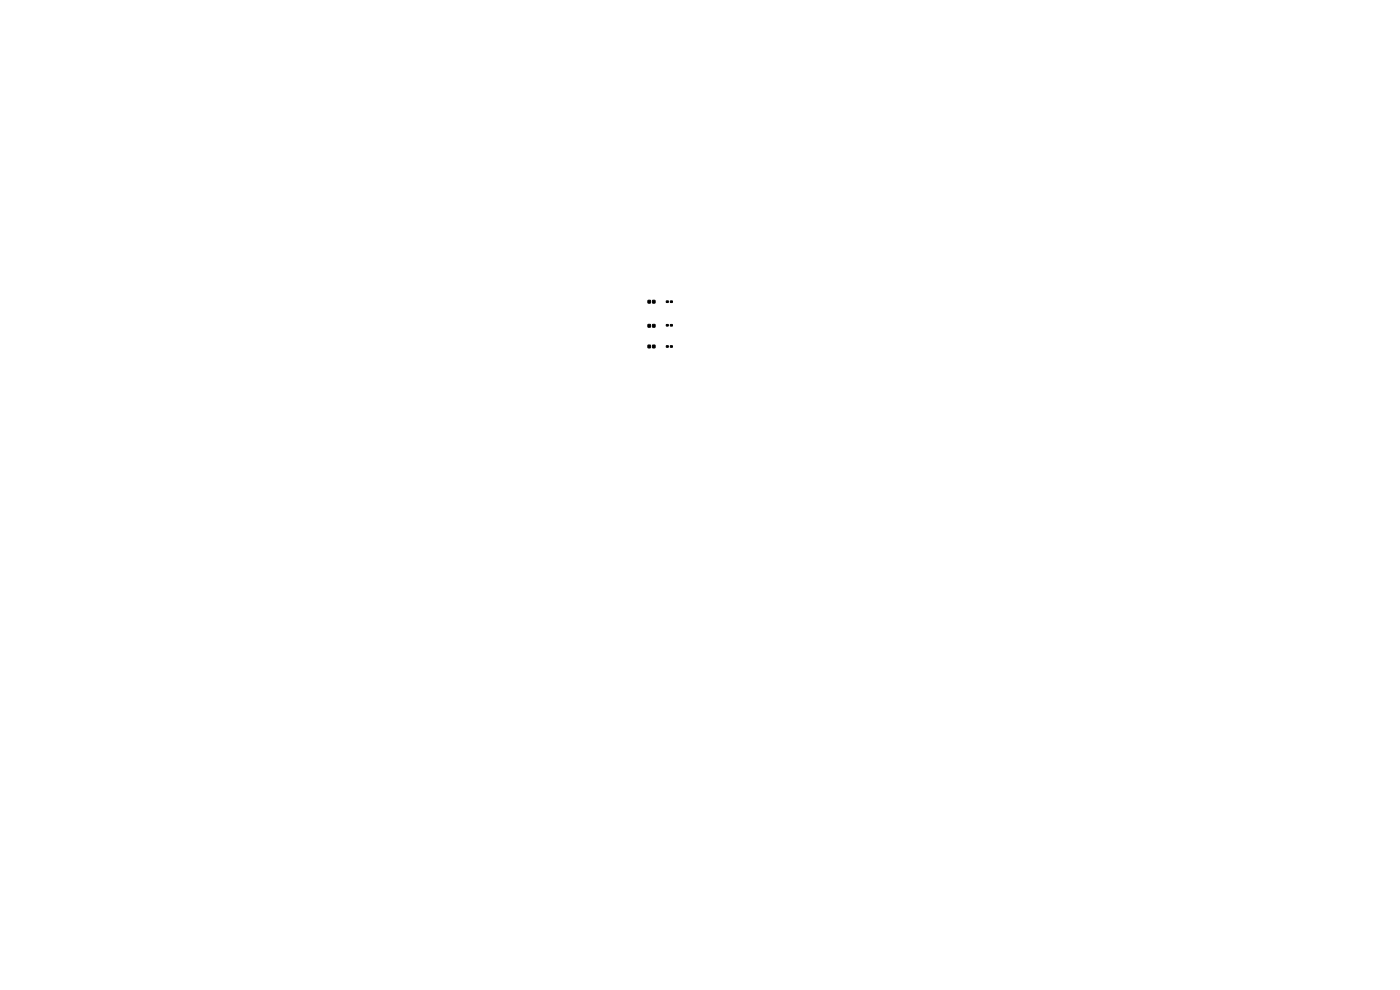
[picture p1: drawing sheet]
<svg xmlns="http://www.w3.org/2000/svg" width="297mm" height="210mm" viewBox="0 0 297 210" stroke-linecap="round" stroke-linejoin="round" font-family="sans-serif">
<path d="M137.5 68.8h.5v.6h-.5zM137.5 63.7h.5v.6h-.5zM137.5 73.2h.5v.6h-.5zM138.4 68.8h.5v.6h-.5zM138.4 63.7h.5v.6h-.5zM138.4 73.2h.5v.6h-.5zM141.4 73.3h.4v.4h-.4zM141.4 68.8h.4v.4h-.4zM141.4 63.8h.4v.4h-.4zM142.2 73.3h.4v.4h-.4zM142.2 68.8h.4v.4h-.4zM142.2 63.8h.4v.4h-.4z" fill="#000" stroke="#000" stroke-width=".21"/>
</svg>
